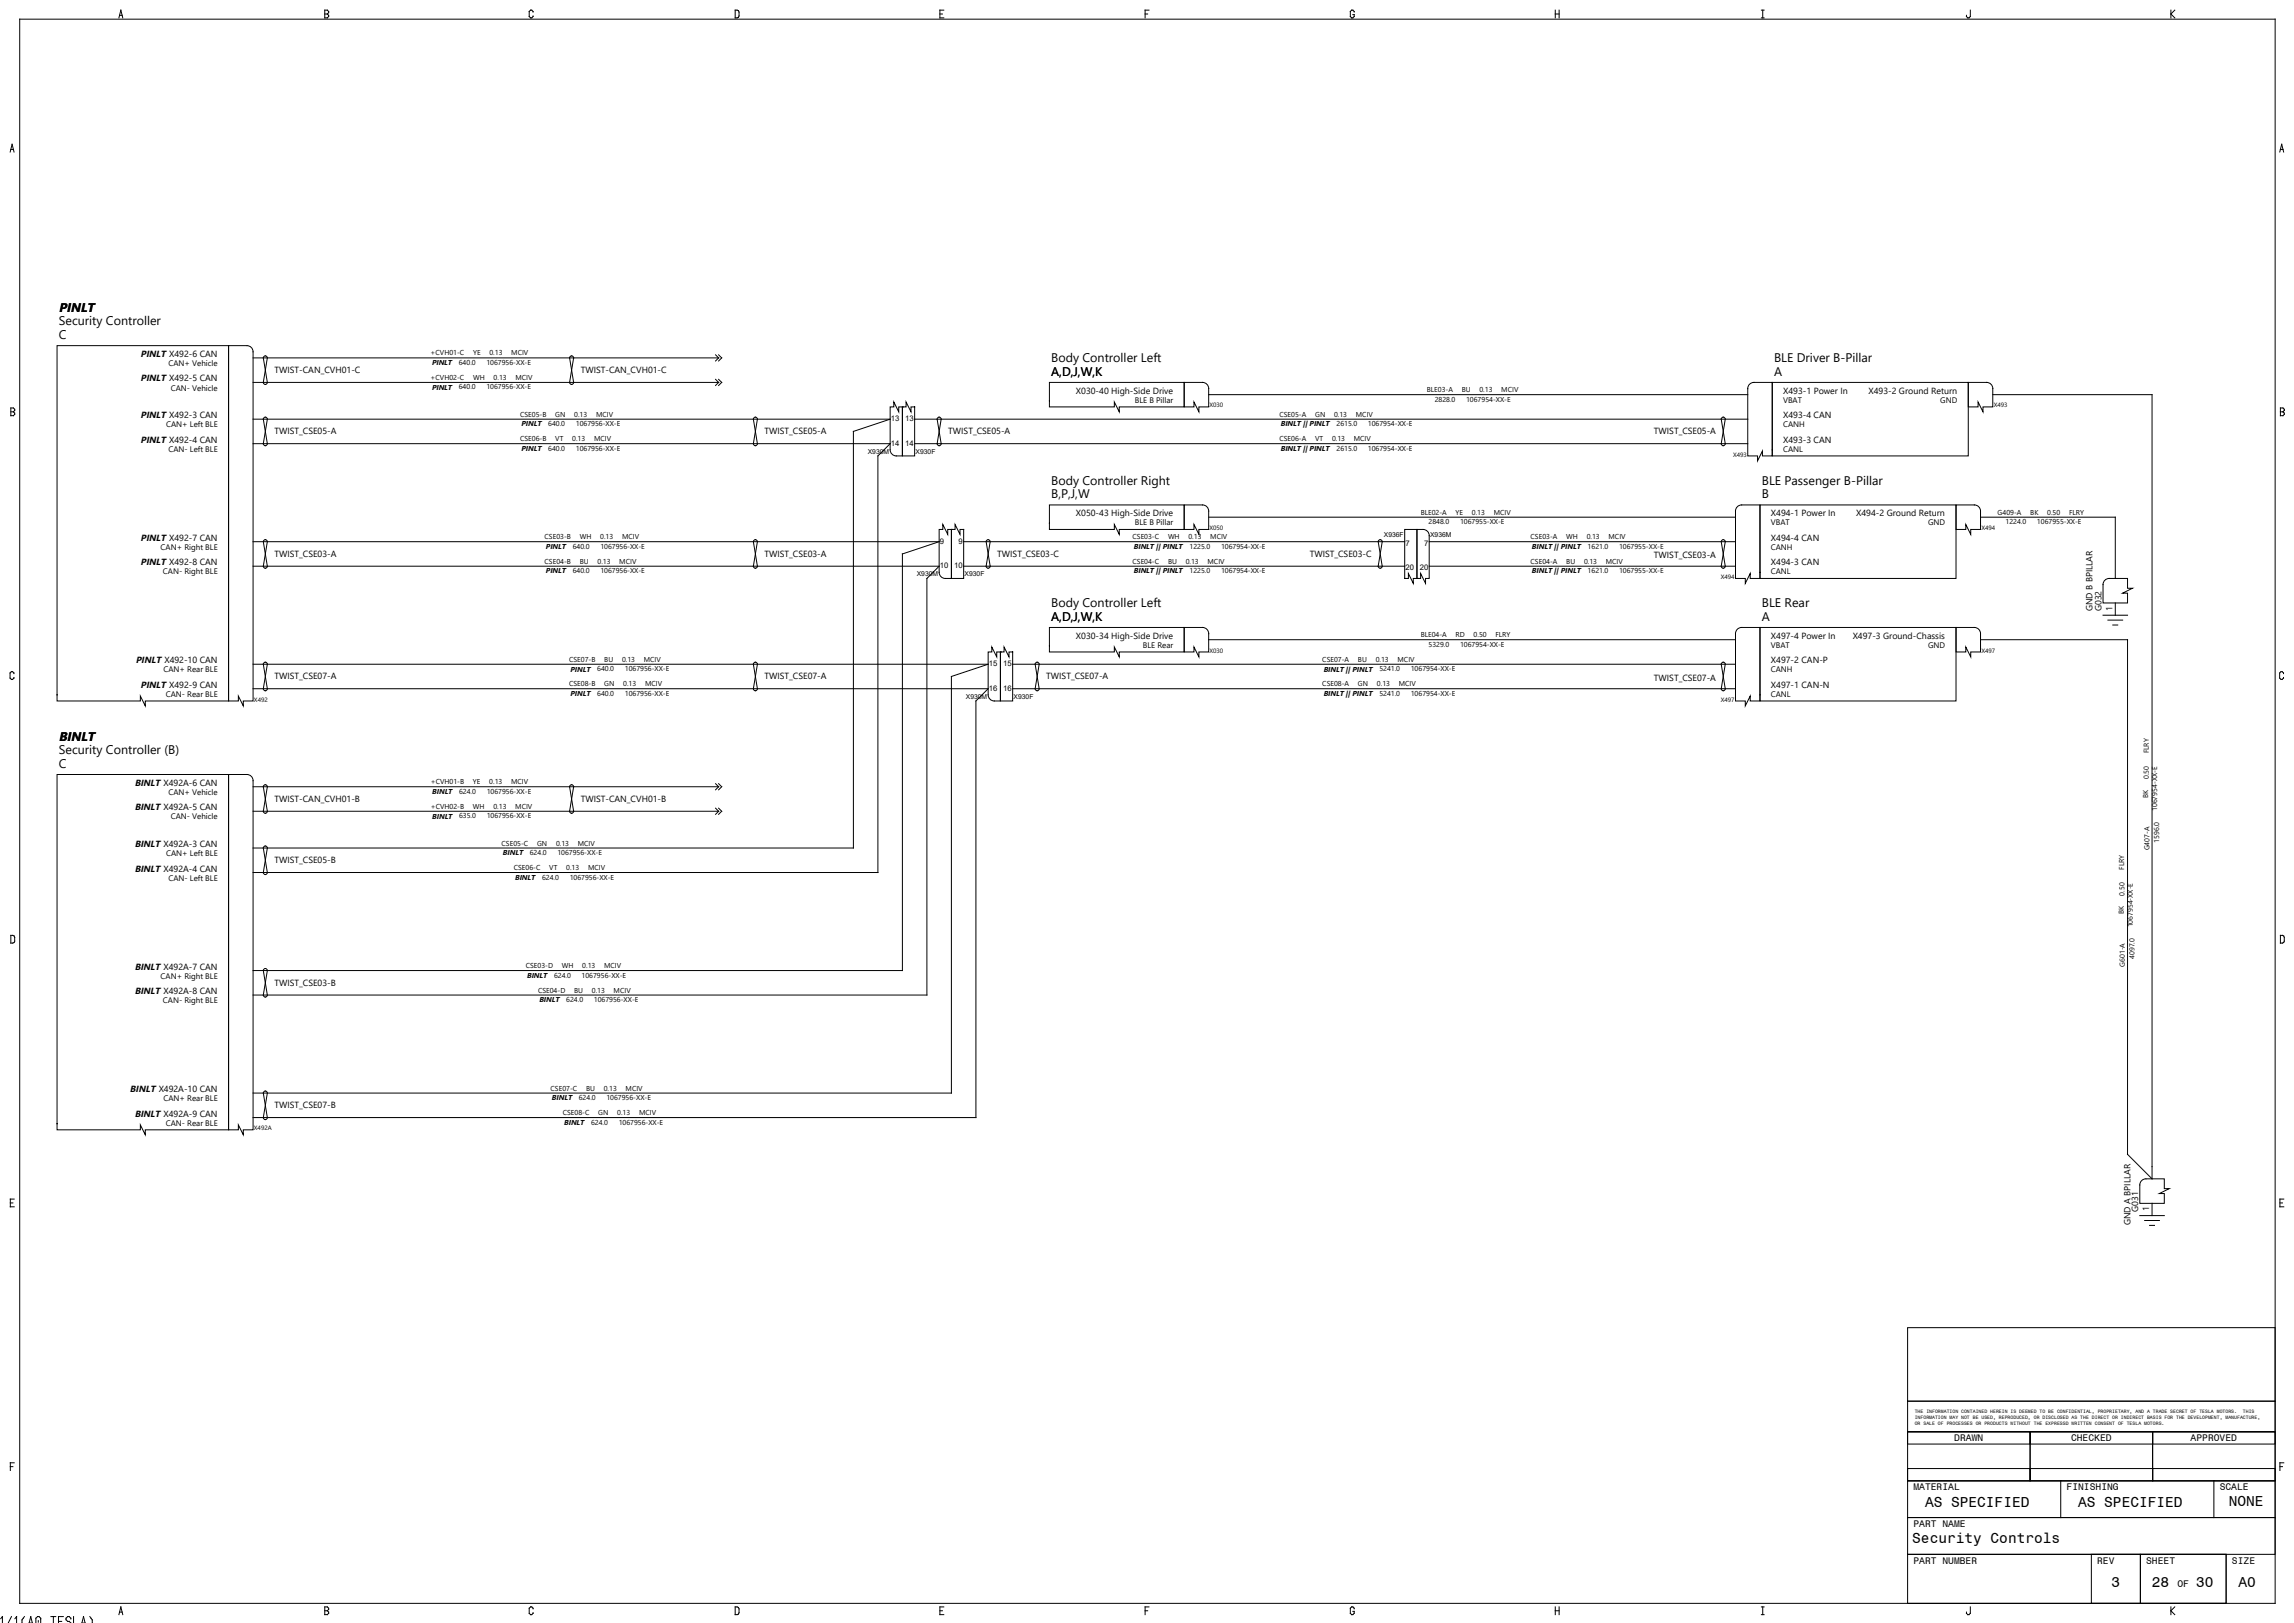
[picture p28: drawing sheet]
<svg xmlns="http://www.w3.org/2000/svg" width="1189mm" height="841mm" viewBox="0 0 1189 841" stroke-linecap="round" stroke-linejoin="round" font-family="sans-serif">
<defs><g id="words">
<g font-size="7.5">
<text x="998" y="781">AS SPECIFIED</text>
<text x="1077" y="781">AS SPECIFIED</text>
<text x="1155" y="781">NONE</text>
<text x="991" y="799">Security Controls</text>
<text x="1094" y="822">3</text>
<text x="1115" y="822">28</text>
<text x="1138" y="822">30</text>
<text x="1160" y="822">A0</text>
</g>
<g font-size="6.6">
<text x="31" y="162">PINLT</text>
<text x="31" y="384">BINLT</text>
</g>
<g font-size="6.5">
<text x="31" y="169">Security Controller</text>
<text x="31" y="176">C</text>
<text x="545" y="188">Body Controller Left</text>
<text x="919" y="188">BLE Driver B-Pillar</text>
<text x="545" y="195">A,D,J,W,K</text>
<text x="919" y="195">A</text>
<text x="545" y="251">Body Controller Right</text>
<text x="913" y="251">BLE Passenger B-Pillar</text>
<text x="545" y="258">B,P,J,W</text>
<text x="913" y="258">B</text>
<text x="545" y="315">Body Controller Left</text>
<text x="913" y="315">BLE Rear</text>
<text x="545" y="322">A,D,J,W,K</text>
<text x="913" y="322">A</text>
<text x="31" y="391">Security Controller (B)</text>
<text x="31" y="398">C</text>
</g>
<g font-size="5">
<text x="1013" y="747">DRAWN</text>
<text x="1073" y="747">CHECKED</text>
<text x="1135" y="747">APPROVED</text>
<text x="992" y="772">MATERIAL</text>
<text x="1071" y="772">FINISHING</text>
<text x="1150" y="772">SCALE</text>
<text x="992" y="791">PART NAME</text>
<text x="992" y="810">PART NUMBER</text>
<text x="1087" y="810">REV</text>
<text x="1112" y="810">SHEET</text>
<text x="1157" y="810">SIZE</text>
<text x="1128" y="822">OF</text>
</g>
<g font-size="4.7">
<text x="73" y="185">PINLT X492-6 CAN</text>
<text x="73" y="198">PINLT X492-5 CAN</text>
<text x="73" y="217">PINLT X492-3 CAN</text>
<text x="73" y="229">PINLT X492-4 CAN</text>
<text x="73" y="280">PINLT X492-7 CAN</text>
<text x="73" y="293">PINLT X492-8 CAN</text>
<text x="70" y="344">PINLT X492-10 CAN</text>
<text x="73" y="356">PINLT X492-9 CAN</text>
<text x="70" y="407">BINLT X492A-6 CAN</text>
<text x="70" y="420">BINLT X492A-5 CAN</text>
<text x="70" y="439">BINLT X492A-3 CAN</text>
<text x="70" y="452">BINLT X492A-4 CAN</text>
<text x="70" y="502">BINLT X492A-7 CAN</text>
<text x="70" y="515">BINLT X492A-8 CAN</text>
<text x="67" y="566">BINLT X492A-10 CAN</text>
<text x="70" y="579">BINLT X492A-9 CAN</text>
</g>
<g font-size="4.6">
<text x="142" y="193">TWIST-CAN_CVH01-C</text>
<text x="301" y="193">TWIST-CAN_CVH01-C</text>
<text x="558" y="204">X030-40 High-Side Drive</text>
<text x="924" y="204">X493-1 Power In</text>
<text x="968" y="204">X493-2 Ground Return</text>
<text x="924" y="217">X493-4 CAN</text>
<text x="142" y="225">TWIST_CSE05-A</text>
<text x="396" y="225">TWIST_CSE05-A</text>
<text x="491" y="225">TWIST_CSE05-A</text>
<text x="857" y="225">TWIST_CSE05-A</text>
<text x="924" y="229">X493-3 CAN</text>
<text x="558" y="268">X050-43 High-Side Drive</text>
<text x="918" y="268">X494-1 Power In</text>
<text x="962" y="268">X494-2 Ground Return</text>
<text x="918" y="280">X494-4 CAN</text>
<text x="142" y="289">TWIST_CSE03-A</text>
<text x="396" y="289">TWIST_CSE03-A</text>
<text x="517" y="289">TWIST_CSE03-C</text>
<text x="679" y="289">TWIST_CSE03-C</text>
<text x="857" y="289">TWIST_CSE03-A</text>
<text x="918" y="293">X494-3 CAN</text>
<text x="1084" y="317" transform="rotate(-90 1084 317)">GND B BPILLAR</text>
<text x="1089" y="317" transform="rotate(-90 1089 317)">G032</text>
<text x="1095" y="317" transform="rotate(-90 1095 317)">1</text>
<text x="558" y="331">X030-34 High-Side Drive</text>
<text x="918" y="331">X497-4 Power In</text>
<text x="960" y="331">X497-3 Ground-Chassis</text>
<text x="918" y="344">X497-2 CAN-P</text>
<text x="142" y="352">TWIST_CSE07-A</text>
<text x="396" y="352">TWIST_CSE07-A</text>
<text x="542" y="352">TWIST_CSE07-A</text>
<text x="857" y="353">TWIST_CSE07-A</text>
<text x="918" y="356">X497-1 CAN-N</text>
<text x="142" y="416">TWIST-CAN_CVH01-B</text>
<text x="301" y="416">TWIST-CAN_CVH01-B</text>
<text x="142" y="447">TWIST_CSE05-B</text>
<text x="142" y="511">TWIST_CSE03-B</text>
<text x="142" y="574">TWIST_CSE07-B</text>
<text x="1108" y="628" transform="rotate(-90 1108 628)">G031</text>
<text x="1114" y="628" transform="rotate(-90 1114 628)">1</text>
<text x="1104" y="635" transform="rotate(-90 1104 635)">GND A BPILLAR</text>
</g>
<g font-size="4.2">
<text x="87" y="190">CAN+ Vehicle</text>
<text x="88" y="202">CAN- Vehicle</text>
<text x="588" y="209">BLE B Pillar</text>
<text x="924" y="209">VBAT</text>
<text x="1006" y="209">GND</text>
<text x="86" y="221">CAN+ Left BLE</text>
<text x="924" y="221">CANH</text>
<text x="87" y="234">CAN- Left BLE</text>
<text x="924" y="234">CANL</text>
<text x="588" y="272">BLE B Pillar</text>
<text x="918" y="272">VBAT</text>
<text x="999" y="272">GND</text>
<text x="83" y="285">CAN+ Right BLE</text>
<text x="918" y="285">CANH</text>
<text x="84" y="298">CAN- Right BLE</text>
<text x="918" y="298">CANL</text>
<text x="592" y="336">BLE Rear</text>
<text x="918" y="336">VBAT</text>
<text x="999" y="336">GND</text>
<text x="85" y="348">CAN+ Rear BLE</text>
<text x="918" y="348">CANH</text>
<text x="86" y="361">CAN- Rear BLE</text>
<text x="918" y="361">CANL</text>
<text x="87" y="412">CAN+ Vehicle</text>
<text x="88" y="425">CAN- Vehicle</text>
<text x="86" y="444">CAN+ Left BLE</text>
<text x="87" y="456">CAN- Left BLE</text>
<text x="83" y="507">CAN+ Right BLE</text>
<text x="84" y="520">CAN- Right BLE</text>
<text x="85" y="571">CAN+ Rear BLE</text>
<text x="86" y="583">CAN- Rear BLE</text>
</g>
<g font-size="4">
<text x="462" y="218">13</text>
<text x="469" y="218">13</text>
<text x="462" y="231">14</text>
<text x="469" y="231">14</text>
<text x="487" y="282">9</text>
<text x="497" y="282">9</text>
<text x="728" y="283">7</text>
<text x="738" y="283">7</text>
<text x="487" y="294">10</text>
<text x="495" y="294">10</text>
<text x="728" y="295">20</text>
<text x="736" y="295">20</text>
<text x="513" y="345">15</text>
<text x="520" y="345">15</text>
<text x="513" y="358">16</text>
<text x="520" y="358">16</text>
</g>
<g font-size="3.8">
<text x="224" y="189">PINLT</text>
<text x="224" y="202">PINLT</text>
<text x="270" y="221">PINLT</text>
<text x="664" y="221">BINLT || PINLT</text>
<text x="270" y="234">PINLT</text>
<text x="664" y="234">BINLT || PINLT</text>
<text x="283" y="284">PINLT</text>
<text x="587" y="284">BINLT || PINLT</text>
<text x="794" y="284">BINLT || PINLT</text>
<text x="283" y="297">PINLT</text>
<text x="587" y="297">BINLT || PINLT</text>
<text x="794" y="297">BINLT || PINLT</text>
<text x="295" y="348">PINLT</text>
<text x="686" y="348">BINLT || PINLT</text>
<text x="295" y="361">PINLT</text>
<text x="686" y="361">BINLT || PINLT</text>
<text x="224" y="411">BINLT</text>
<text x="224" y="424">BINLT</text>
<text x="260" y="443">BINLT</text>
<text x="267" y="456">BINLT</text>
<text x="273" y="507">BINLT</text>
<text x="279" y="519">BINLT</text>
<text x="286" y="570">BINLT</text>
<text x="292" y="583">BINLT</text>
</g>
<g font-size="3.7">
<text x="223" y="184">+CVH01-C</text>
<text x="245" y="184">YE</text>
<text x="254" y="184">0.13</text>
<text x="265" y="184">MCIV</text>
<text x="238" y="189">640.0</text>
<text x="252" y="189">1067956-XX-E</text>
<text x="223" y="197">+CVH02-C</text>
<text x="245" y="197">WH</text>
<text x="256" y="197">0.13</text>
<text x="267" y="197">MCIV</text>
<text x="238" y="202">640.0</text>
<text x="252" y="202">1067956-XX-E</text>
<text x="739" y="203">BLE03-A</text>
<text x="758" y="203">BU</text>
<text x="767" y="203">0.13</text>
<text x="778" y="203">MCIV</text>
<text x="744" y="208">2828.0</text>
<text x="760" y="208">1067954-XX-E</text>
<text x="270" y="216">CSE05-B</text>
<text x="288" y="216">GN</text>
<text x="298" y="216">0.13</text>
<text x="309" y="216">MCIV</text>
<text x="663" y="216">CSE05-A</text>
<text x="682" y="216">GN</text>
<text x="691" y="216">0.13</text>
<text x="703" y="216">MCIV</text>
<text x="284" y="221">640.0</text>
<text x="298" y="221">1067956-XX-E</text>
<text x="693" y="221">2615.0</text>
<text x="709" y="221">1067954-XX-E</text>
<text x="270" y="229">CSE06-B</text>
<text x="284" y="234">640.0</text>
<text x="288" y="229">VT</text>
<text x="297" y="229">0.13</text>
<text x="298" y="234">1067956-XX-E</text>
<text x="308" y="229">MCIV</text>
<text x="663" y="229">CSE06-A</text>
<text x="682" y="229">VT</text>
<text x="690" y="229">0.13</text>
<text x="693" y="234">2615.0</text>
<text x="702" y="229">MCIV</text>
<text x="709" y="234">1067954-XX-E</text>
<text x="736" y="267">BLE02-A</text>
<text x="754" y="267">YE</text>
<text x="763" y="267">0.13</text>
<text x="774" y="267">MCIV</text>
<text x="1035" y="267">G409-A</text>
<text x="1052" y="267">BK</text>
<text x="1061" y="267">0.50</text>
<text x="1072" y="267">FLRY</text>
<text x="740" y="272">2848.0</text>
<text x="757" y="272">1067955-XX-E</text>
<text x="1039" y="272">1224.0</text>
<text x="1056" y="272">1067955-XX-E</text>
<text x="282" y="279">CSE03-B</text>
<text x="300" y="279">WH</text>
<text x="311" y="279">0.13</text>
<text x="322" y="279">MCIV</text>
<text x="587" y="279">CSE03-C</text>
<text x="605" y="279">WH</text>
<text x="616" y="279">0.13</text>
<text x="627" y="279">MCIV</text>
<text x="793" y="279">CSE03-A</text>
<text x="812" y="279">WH</text>
<text x="822" y="279">0.13</text>
<text x="834" y="279">MCIV</text>
<text x="297" y="284">640.0</text>
<text x="311" y="284">1067956-XX-E</text>
<text x="617" y="284">1225.0</text>
<text x="633" y="284">1067954-XX-E</text>
<text x="823" y="284">1621.0</text>
<text x="839" y="284">1067955-XX-E</text>
<text x="282" y="292">CSE04-B</text>
<text x="300" y="292">BU</text>
<text x="310" y="292">0.13</text>
<text x="321" y="292">MCIV</text>
<text x="587" y="292">CSE04-C</text>
<text x="605" y="292">BU</text>
<text x="615" y="292">0.13</text>
<text x="626" y="292">MCIV</text>
<text x="793" y="292">CSE04-A</text>
<text x="812" y="292">BU</text>
<text x="821" y="292">0.13</text>
<text x="832" y="292">MCIV</text>
<text x="297" y="297">640.0</text>
<text x="311" y="297">1067956-XX-E</text>
<text x="617" y="297">1225.0</text>
<text x="633" y="297">1067954-XX-E</text>
<text x="823" y="297">1621.0</text>
<text x="839" y="297">1067955-XX-E</text>
<text x="736" y="330">BLE04-A</text>
<text x="740" y="335">5329.0</text>
<text x="754" y="330">RD</text>
<text x="757" y="335">1067954-XX-E</text>
<text x="764" y="330">0.50</text>
<text x="775" y="330">FLRY</text>
<text x="295" y="343">CSE07-B</text>
<text x="310" y="348">640.0</text>
<text x="313" y="343">BU</text>
<text x="322" y="343">0.13</text>
<text x="324" y="348">1067956-XX-E</text>
<text x="334" y="343">MCIV</text>
<text x="685" y="343">CSE07-A</text>
<text x="704" y="343">BU</text>
<text x="713" y="343">0.13</text>
<text x="715" y="348">5241.0</text>
<text x="724" y="343">MCIV</text>
<text x="731" y="348">1067954-XX-E</text>
<text x="295" y="356">CSE08-B</text>
<text x="313" y="356">GN</text>
<text x="323" y="356">0.13</text>
<text x="334" y="356">MCIV</text>
<text x="685" y="356">CSE08-A</text>
<text x="704" y="356">GN</text>
<text x="714" y="356">0.13</text>
<text x="725" y="356">MCIV</text>
<text x="310" y="361">640.0</text>
<text x="324" y="361">1067956-XX-E</text>
<text x="715" y="361">5241.0</text>
<text x="731" y="361">1067954-XX-E</text>
<text x="1114" y="390" transform="rotate(-90 1114 390)">FLRY</text>
<text x="223" y="406">+CVH01-B</text>
<text x="245" y="406">YE</text>
<text x="254" y="406">0.13</text>
<text x="265" y="406">MCIV</text>
<text x="1114" y="404" transform="rotate(-90 1114 404)">0.50</text>
<text x="238" y="411">624.0</text>
<text x="252" y="411">1067956-XX-E</text>
<text x="1113" y="413" transform="rotate(-90 1113 413)">BK</text>
<text x="223" y="419">+CVH02-B</text>
<text x="245" y="419">WH</text>
<text x="256" y="419">0.13</text>
<text x="267" y="419">MCIV</text>
<text x="238" y="424">635.0</text>
<text x="252" y="424">1067956-XX-E</text>
<text x="1118" y="420" transform="rotate(-90 1118 420)">1067954-XX-E</text>
<text x="1119" y="437" transform="rotate(-90 1119 437)">1596.0</text>
<text x="260" y="438">CSE05-C</text>
<text x="275" y="443">624.0</text>
<text x="278" y="438">GN</text>
<text x="288" y="438">0.13</text>
<text x="289" y="443">1067956-XX-E</text>
<text x="299" y="438">MCIV</text>
<text x="1114" y="441" transform="rotate(-90 1114 441)">G407-A</text>
<text x="266" y="451">CSE06-C</text>
<text x="281" y="456">624.0</text>
<text x="285" y="451">VT</text>
<text x="293" y="451">0.13</text>
<text x="295" y="456">1067956-XX-E</text>
<text x="305" y="451">MCIV</text>
<text x="1101" y="451" transform="rotate(-90 1101 451)">FLRY</text>
<text x="1101" y="464" transform="rotate(-90 1101 464)">0.50</text>
<text x="1101" y="474" transform="rotate(-90 1101 474)">BK</text>
<text x="1105" y="481" transform="rotate(-90 1105 481)">1067954-XX-E</text>
<text x="1106" y="497" transform="rotate(-90 1106 497)">4097.0</text>
<text x="272" y="502">CSE03-D</text>
<text x="291" y="502">WH</text>
<text x="302" y="502">0.13</text>
<text x="313" y="502">MCIV</text>
<text x="1101" y="501" transform="rotate(-90 1101 501)">G601-A</text>
<text x="287" y="507">624.0</text>
<text x="301" y="507">1067956-XX-E</text>
<text x="279" y="514">CSE04-D</text>
<text x="298" y="514">BU</text>
<text x="307" y="514">0.13</text>
<text x="318" y="514">MCIV</text>
<text x="293" y="519">624.0</text>
<text x="308" y="519">1067956-XX-E</text>
<text x="285" y="565">CSE07-C</text>
<text x="304" y="565">BU</text>
<text x="313" y="565">0.13</text>
<text x="324" y="565">MCIV</text>
<text x="300" y="570">624.0</text>
<text x="314" y="570">1067956-XX-E</text>
<text x="292" y="578">CSE08-C</text>
<text x="310" y="578">GN</text>
<text x="320" y="578">0.13</text>
<text x="331" y="578">MCIV</text>
<text x="306" y="583">624.0</text>
<text x="321" y="583">1067956-XX-E</text>
</g>
<g font-size="3.5">
<text x="450" y="235">X930M</text>
<text x="475" y="235">X930F</text>
<text x="717" y="278">X936F</text>
<text x="741" y="278">X936M</text>
<text x="475" y="299">X930M</text>
<text x="500" y="299">X930F</text>
<text x="501" y="362">X930M</text>
<text x="525" y="362">X930F</text>
</g>
<g font-size="3.2">
<text x="627" y="211">X030</text>
<text x="1033" y="211">X493</text>
<text x="898" y="237">X493</text>
<text x="627" y="275">X050</text>
<text x="1027" y="275">X494</text>
<text x="892" y="300">X494</text>
<text x="627" y="338">X030</text>
<text x="1027" y="338">X497</text>
<text x="132" y="364">X492</text>
<text x="892" y="364">X497</text>
<text x="132" y="586">X492A</text>
</g>
<g font-size="2.5">
<text x="992" y="732">THE INFORMATION CONTAINED HEREIN IS DEEMED TO BE CONFIDENTIAL, PROPRIETARY, AND A TRADE SECRET OF TESLA MOTORS.</text>
<text x="992" y="736">INFORMATION MAY NOT BE USED, REPRODUCED, OR DISCLOSED AS THE DIRECT OR INDIRECT BASIS FOR THE DEVELOPMENT, MANUFACTURE,</text>
<text x="1162" y="732">THIS</text>
<text x="992" y="739">OR SALE OF PROCESSES OR PRODUCTS WITHOUT THE EXPRESSD WRITTEN CONSENT OF TESLA MOTORS.</text>
</g>
</g></defs>
<g fill="none" stroke="#000" stroke-width=".52">
<path d="M10 10h1169v821h-1169zM62 9l1-4 1 4M62 8h1M168 5h2v1v1v2h-2zM168 7h2M276 6v-1l-2 1v3h2v-1M381 5l2 1v2l-1 1h-1zM487 7h1M489 5h-2v4h2M593 7h2M595 5h-2v4M702 6l-1-1-1 1v3h2v-1h-1"/>
<path d="M806 7h2M806 5v4M808 5v4M913 9h1M913 5h1M914 5v4M1021 5v4h-1l-1-1M1125 5v4M1127 5l-2 2 2 2M5 79l1-4 1 4M6 77h1M1181 79l1-4 1 4"/>
<path d="M1182 77h1M30 179h88v184h-43v3l-2-5v2h-43zM118 179h10a3 3 0 0 1 3 3v181h-5v3l-2-5v2h-6zM131 198h241M131 185h241M137 185a1 1 0 0 1 1-1 1 1 0 0 1 1 1l-3 13a1.1 1.1 0 0 0 2 1 1 1 0 0 0 1-1zM295 185a1.1 1.1 0 0 1 2-1 1 1 0 0 1 0 1l-2 13a1 1 0 0 0 1 1 1 1 0 0 0 1-1zM371 197l1 1M371 184l1 1M372 198l-1 2M372 197l2 1-2 2M372 185l-1 2"/>
<path d="M372 184l2 1-2 2M544 198h70v13h-34v2l-2-5v3h-34zM614 198h9a3 3 0 0 1 3 3v10h-5v2l-2-5v3h-5zM907 199l2-1h9v38h-5v-2l-2 5v-3h-5v-35zM918 198h102v38h-102zM1020 198h10a3 3 0 0 1 3 3v10h-5v2l-3-5v3h-5zM6 211h1l1 1-1 1 1 2h-1h-1zM6 213h1M131 217h330l-19 7v215h-311M137 217a1 1 0 0 1 1-1 1 1 0 0 1 1 1l-3 13a1.1 1.1 0 0 0 2 1 1 1 0 0 0 1-1zM391 217a1 1 0 0 1 1-1 1 1 0 0 1 1 1l-3 13a1 1 0 0 0 1 1 1.1 1.1 0 0 0 2-1zM463 208l3 5v-2h2v25h-4a3 3 0 0 1-3-3v-22h2z"/>
<path d="M468 211h.1M470 208l2 5v-2h2v25h-6v-25h2zM474 217h432M486 217a1 1 0 0 1 1-1 1 1 0 0 1 1 1l-2 13a1 1 0 0 0 1 1 1 1 0 0 0 1-1zM626 205h280M892 216h1l1 1-2 13a1 1 0 0 0 1 1 1 1 0 0 0 1-1l-2-13zM1033 205h82v406l-12-13v-267h-77M1182 211h1l1 1-1 1 1 2h-1h-1zM1182 213h1M131 230h330l-6 6v216h-324M474 230h432M489 272l2 5v-3h2v26h-3a3 3 0 0 1-3-3v-23h2z"/>
<path d="M493 274h.1M495 272l3 5v-3h1v26h-6v-26h2zM544 262h70v12h-34v3l-2-5v2h-34zM614 262h9a3 3 0 0 1 3 3v9h-5v3l-2-5v2h-5zM626 268h273M715 280h1v1l-2 12a1 1 0 0 0 1 1 1 1 0 0 0 1-1l-2-12zM728 274h6v26h-2v2l-2-5v3h-2zM734 274h4a3 3 0 0 1 3 4v22h-2v2l-3-5v3h-2zM892 280h1l1 1-2 12a1 1 0 0 0 1 1 1 1 0 0 0 1-1l-2-12zM900 263l3-1h9v38h-5v-3l-3 5v-2h-5v-35zM912 262h102v38h-102zM1014 262h9a3 3 0 0 1 3 3v9h-5v3l-2-5v2h-5z"/>
<path d="M1026 268h70v32M131 281h356l-19 6v216h-337M131 293h356l-7 7v216h-349M137 280a1 1 0 0 1 1 0 1 1 0 0 1 1 1l-3 12a1.1 1.1 0 0 0 2 1 1 1 0 0 0 1-1zM391 280a1 1 0 0 1 1 0 1 1 0 0 1 1 1l-3 12a1 1 0 0 0 1 1 1.1 1.1 0 0 0 2-1zM499 281h229M499 293h229M511 280a1 1 0 0 1 1 0 1 1 0 0 1 1 1l-2 12a1 1 0 0 0 1 1 1 1 0 0 0 1-1zM734 300h.1M741 281h158M741 293h158M1090 319h13"/>
<path d="M1091 301l2-1h10v5h2l-5 2h3v5h-13v-9zM1096 312v7M514 335l3 5v-2h1v25h-3a3 3 0 0 1-3-3v-22h2zM518 338h.1M520 335l3 5v-2h2v25h-7v-25h2zM544 325h70v13h-34v2l-2-5v3h-34zM614 325h9a3 3 0 0 1 3 3v10h-5v2l-2-5v3h-5zM626 331h273M900 326l3-1h9v38h-5v-2l-3 5v-3h-5v-35zM912 325h102v38h-102zM1014 325h9a3 3 0 0 1 3 3v10h-5v2l-2-5v3h-5zM1092 321h8"/>
<path d="M1095 324h3M7 349v-1l-2 1v2l2 1v-1M131 344h381l-19 7v215h-362M131 357h381l-6 6v216h-375M137 344l2 13a1 1 0 0 1-1 1 1.1 1.1 0 0 1-2-1l3-13a1 1 0 0 0-1-1 1 1 0 0 0-1 1zM391 344l2 13a1.1 1.1 0 0 1-2 1 1 1 0 0 1-1-1l3-13a1 1 0 0 0-1-1 1 1 0 0 0-1 1zM525 344h374M525 357h374M537 344l2 13a1 1 0 0 1-1 1 1.1 1.1 0 0 1-2-1l3-13a1 1 0 0 0-1-1 1 1 0 0 0-1 1zM892 343v1l2 13a1 1 0 0 1-1 1 1 1 0 0 1-1-1l2-13-1-1zM1183 349v-1l-2 1v2l2 1v-1M30 401h88v184h-43v3l-2-5v2h-43z"/>
<path d="M118 401h10a3 3 0 0 1 3 4v180h-5v3l-2-5v2h-6zM131 408h241M137 407l2 13a1 1 0 0 1-1 1 1.1 1.1 0 0 1-2-1l3-12a1 1 0 0 0-1-1 1 1 0 0 0-1 0zM295 407l2 13a1 1 0 0 1-1 1 1 1 0 0 1-1-1l2-12a1 1 0 0 0 0-1 1 1 0 0 0-2 0zM371 406l1 2M371 419l1 1M372 408l-1 1M372 406l2 2-2 1M372 419l2 1-2 2M131 420h241M137 439l2 13a1 1 0 0 1-1 1 1.1 1.1 0 0 1-2-1l3-13a1 1 0 0 0-1-1 1 1 0 0 0-1 1zM372 420l-1 2"/>
<path d="M6 485h1l1 1v2l-1 1h-1zM1182 485h2v1v2l-1 1h-1zM137 502a1 1 0 0 1 1 0 1 1 0 0 1 1 1l-3 13a1.1 1.1 0 0 0 2 1 1 1 0 0 0 1-1zM137 566a1 1 0 0 1 1-1 1 1 0 0 1 1 1l-3 13a1.1 1.1 0 0 0 2 1 1 1 0 0 0 1-1zM1110 612l2-1h10v5h2l-5 2h3v6h-13v-10zM5 623h2M7 621h-2v4h2M1109 630h13M1111 632h8M1114 635h3M1115 624v6M1182 623h1"/>
<path d="M1184 621h-2v4h2M989 688h190v38h-190zM989 726h190v16h-190zM5 760h2M7 758h-2v4M989 742h63v25h-63zM989 742h63v6h-63zM1052 742h64v25h-64zM1052 742h64v6h-64zM1116 742h63v25h-63zM1116 742h63v6h-63zM1182 760h1"/>
<path d="M1184 758h-2v4M989 767h190v19h-190zM989 761h63v6h-63zM1052 761h64v6h-64zM1068 767v19M1116 761h63v6h-63zM1147 767v19M989 786h190v19h-190zM989 805h165v26h-165zM1084 805h25v26h-25zM1109 805h45v26h-45zM0 839l1-1v3"/>
<path d="M6 838l-2 3M8 839l1-1v3M13 838l-2 1v2M16 838l1 3h-2zM20 840v1M26 838h3M28 838v3M33 838h-3v3M37 839l-1-1-2 1 3 2M38 838v3M43 838l1 3h-2zM47 838l1 1v2"/>
<path d="M62 837l1-4 1 4M62 835h1M168 833h2v2v1v1h-2zM168 835h2M276 834v-1h-2v3l2 1v-1M381 833h2v1v2l-1 1h-1zM487 835h1M489 833h-2v4h2M593 835h2M595 833h-2v4M702 834l-1-1h-1v3v1l2-1v-1h-1M806 835h2"/>
<path d="M806 833v4M808 833v4M913 837h1M913 833h1M914 833v4M1021 833v3l-1 1-1-2M1125 833v4M1127 833l-2 2 2 2M11 841h.1M19 841v-2v-1l2 1v2M30 840h2M37 841h.1"/>
<path d="M48 841h.1"/>
</g>
<use href="#words"/>
</svg>
